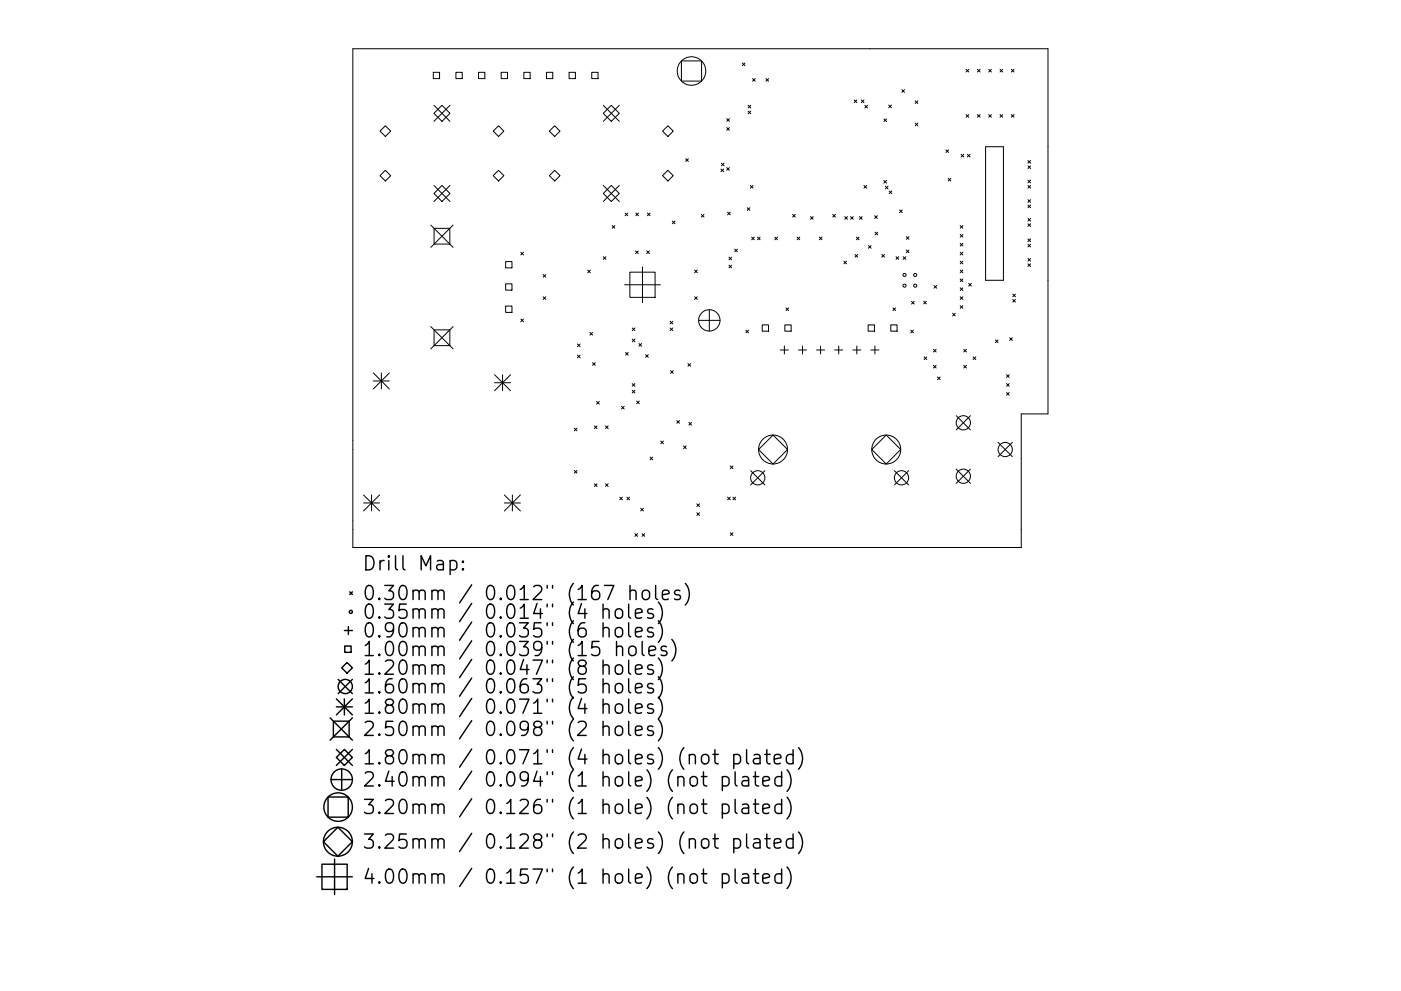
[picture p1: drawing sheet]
<svg xmlns="http://www.w3.org/2000/svg" width="297mm" height="210mm" viewBox="0 0 297 210" stroke-linecap="round" stroke-linejoin="round" font-family="sans-serif">
<defs><g id="words">
<g font-size="4.2">
<text x="76.7" y="121.1">Drill Map:</text>
<text x="76.7" y="127.4">0.30mm / 0.012&quot; (167 holes)</text>
<text x="76.7" y="131.3">0.35mm / 0.014&quot; (4 holes)</text>
<text x="76.7" y="135.3">0.90mm / 0.035&quot; (6 holes)</text>
<text x="76.7" y="139.2">1.00mm / 0.039&quot; (15 holes)</text>
<text x="76.7" y="143.2">1.20mm / 0.047&quot; (8 holes)</text>
<text x="76.7" y="147.2">1.60mm / 0.063&quot; (5 holes)</text>
<text x="76.7" y="151.5">1.80mm / 0.071&quot; (4 holes)</text>
<text x="76.7" y="156.2">2.50mm / 0.098&quot; (2 holes)</text>
<text x="76.7" y="162.2">1.80mm / 0.071&quot; (4 holes) (not plated)</text>
<text x="76.7" y="166.9">2.40mm / 0.094&quot; (1 hole) (not plated)</text>
<text x="76.7" y="172.7">3.20mm / 0.126&quot; (1 hole) (not plated)</text>
<text x="76.7" y="180.1">3.25mm / 0.128&quot; (2 holes) (not plated)</text>
<text x="76.7" y="187.5">4.00mm / 0.157&quot; (1 hole) (not plated)</text>
</g>
</g></defs>
<g fill="none" stroke="#000" stroke-width=".21">
<path d="M74.8 10.3h147.4v77.5h-5.7v28.4h-141.7zM91.9 15.3h1.3v1.4h-1.3zM96.7 15.3h1.3v1.4h-1.3zM101.5 15.3h1.3v1.4h-1.3zM106.3 15.3h1.3v1.4h-1.3zM111.1 15.3h1.3v1.4h-1.3zM115.9 15.3h1.3v1.4h-1.3zM120.7 15.3h1.3v1.4h-1.3zM125.5 15.3h1.3v1.4h-1.3zM144.5 12.9h4.2v4.3h-4.2zM157.4 13.4l.5 .5M157.9 13.4l-.5 .5"/>
<path d="M159.6 16.7l.5 .5M160.1 16.7l-.5 .5M162.4 16.7l.6 .5M163 16.7l-.6 .5M191.2 19l.6 .6M191.8 19l-.6 .6M204.8 14.7l.6 .6M205.4 14.7l-.6 .6M207.2 14.7l.6 .6M207.8 14.7l-.6 .6M209.6 14.7l.6 .6M210.2 14.7l-.6 .6"/>
<path d="M212 14.7l.6 .6M212.6 14.7l-.6 .6M214.4 14.7l.6 .6M215 14.7l-.6 .6M80.6 27.8l1.1-1.1 1.1 1.1-1.1 1.2zM80.6 37.3l1.1-1.2 1.1 1.2-1.1 1.1zM92 22.3l3.4 3.4M92 39.3l3.4 3.4M93.7 22.3l1.7 1.7-1.7 1.7-1.7-1.7zM95.4 22.3l-3.4 3.4M95.4 39.3l-3.4 3.4M104.6 27.8l1.1-1.1 1.1 1.1-1.1 1.2z"/>
<path d="M104.6 37.3l1.1-1.2 1.1 1.2-1.1 1.1zM116.5 27.8l1.1-1.1 1.1 1.1-1.1 1.2zM116.5 37.3l1.1-1.2 1.1 1.2-1.1 1.1zM127.9 22.3l3.4 3.4M127.9 39.3l3.4 3.4M129.6 22.3l1.7 1.7-1.7 1.7-1.7-1.7zM131.3 22.3l-3.4 3.4M131.3 39.3l-3.4 3.4M140.5 27.8l1.1-1.1 1.1 1.1-1.1 1.2zM140.5 37.3l1.1-1.2 1.1 1.2-1.1 1.1zM145.4 33.7l.6 .5M146 33.7l-.6 .5"/>
<path d="M152.9 35.9l.5 .5M152.9 34.6l.6 .6M153.4 35.9l-.5 .5M153.5 34.6l-.6 .6M154.1 27.1l.5 .5M154.1 35.6l.5 .5M154.1 25.2l.6 .5M154.6 27.1l-.5 .5M154.6 35.6l-.5 .5M154.7 25.2l-.6 .5M158.6 22.3l.6 .6M158.6 23.6l.6 .5"/>
<path d="M159.1 39.3l.5 .6M159.2 22.3l-.6 .6M159.2 23.6l-.6 .5M159.6 39.3l-.5 .6M181.1 21.2l.6 .6M181.7 21.2l-.6 .6M182.6 21.2l.6 .6M183.2 21.2l-.6 .6M183.2 39.3l.5 .6M183.4 22.3l.5 .6M183.7 39.3l-.5 .6M183.9 22.3l-.5 .6"/>
<path d="M187.4 38.3l.6 .6M187.4 25.2l.6 .6M187.7 39.5l.6 .6M188 38.3l-.6 .6M188 25.2l-.6 .6M188.3 39.5l-.6 .6M188.4 22.3l.6 .6M189 22.3l-.6 .6M194 21.4l.6 .6M194 26.1l.6 .6M194.6 21.4l-.6 .6M194.6 26.1l-.6 .6"/>
<path d="M200.6 31.8l.5 .6M201 37.8l.6 .6M201.1 31.8l-.5 .6M201.6 37.8l-.6 .6M203.8 32.7l.5 .6M204.3 32.7l-.5 .6M204.8 24.3l.6 .6M205.1 32.7l.6 .6M205.4 24.3l-.6 .6M205.7 32.7l-.6 .6M207.2 24.3l.6 .6M207.8 24.3l-.6 .6"/>
<path d="M209 31.1h3.7v28.4h-3.7zM209.6 24.3l.6 .6M210.2 24.3l-.6 .6M212 24.3l.6 .6M212.6 24.3l-.6 .6M214.4 24.3l.6 .6M215 24.3l-.6 .6M217.9 34.1l.6 .5M217.9 35.2l.6 .6M217.9 38.2l.6 .6M217.9 39.3l.6 .6M218.5 34.1l-.6 .5"/>
<path d="M218.5 35.2l-.6 .6M218.5 38.2l-.6 .6M218.5 39.3l-.6 .6M91.3 47.8l4.8 4.7M92 41l1.7-1.7 1.7 1.7-1.7 1.7zM92 48.4h3.4v3.4h-3.4zM96.1 47.8l-4.8 4.7M107.2 55.5h1.3v1.3h-1.3zM110.4 53.5l.6 .6M111 53.5l-.6 .6M115.2 58.2l.5 .6M115.7 58.2l-.5 .6"/>
<path d="M124.6 57.3l.6 .6M125.2 57.3l-.6 .6M127.9 41l1.7-1.7 1.7 1.7-1.7 1.7zM127.9 54.5l.6 .5M128.5 54.5l-.6 .5M129.8 47.9l.6 .5M130.4 47.9l-.6 .5M132.5 45.2l.6 .6M133.1 45.2l-.6 .6M133.5 57.7h5.4v5.4h-5.4zM134.8 53.2l.5 .6M134.8 45.2l.6 .6"/>
<path d="M135.3 53.2l-.5 .6M135.4 45.2l-.6 .6M136.2 56.6v7.6M137.1 53.2l.6 .6M137.3 45.2l.5 .6M137.7 53.2l-.6 .6M137.8 45.2l-.5 .6M142.5 46.9l.6 .6M143.1 46.9l-.6 .6M147.3 57.3l.5 .6M147.8 57.3l-.5 .6M148.7 45.5l.6 .6"/>
<path d="M149.3 45.5l-.6 .6M154.3 45l.5 .6M154.5 54.6l.6 .5M154.5 56.3l.6 .5M154.8 45l-.5 .6M155.1 54.6l-.6 .5M155.1 56.3l-.6 .5M155.8 52.9l.5 .5M156.3 52.9l-.5 .5M158.4 44.1l.6 .5M159 44.1l-.6 .5M159.4 50.3l.5 .6"/>
<path d="M159.9 50.3l-.5 .6M160.6 50.3l.6 .6M161.2 50.3l-.6 .6M164.3 50.3l.5 .6M164.8 50.3l-.5 .6M168.1 45.5l.5 .6M168.6 45.5l-.5 .6M169 50.3l.6 .6M169.6 50.3l-.6 .6M171.8 46l.6 .5M172.4 46l-.6 .5M173.7 50.3l.6 .6"/>
<path d="M174.3 50.3l-.6 .6M176.6 45.5l.5 .6M177.1 45.5l-.5 .6M178.9 55.4l.6 .6M179.1 46l.6 .5M179.5 55.4l-.6 .6M179.7 46l-.6 .5M180.3 46l.6 .5M180.9 46l-.6 .5M181.3 54l.6 .6M181.6 50.3l.5 .6M181.9 54l-.6 .6"/>
<path d="M182.1 50.3l-.5 .6M182.2 46l.6 .5M182.8 46l-.6 .5M184.1 52.1l.6 .6M184.7 52.1l-.6 .6M185.4 45.8l.6 .5M185.5 49.3l.6 .5M186 45.8l-.6 .5M186.1 49.3l-.6 .5M187 54l.5 .6M187.5 54l-.5 .6M188.5 40.5l.6 .6"/>
<path d="M189.1 40.5l-.6 .6M190 54.5l.5 .5M190.5 54.5l-.5 .5M190.7 44.5l.6 .6M191.3 44.5l-.6 .6M191.5 54.5l.6 .5M192.1 54.5l-.6 .5M192.1 50.2l.6 .6M192.1 53l.6 .6M192.7 50.2l-.6 .6M192.7 53l-.6 .6M203.6 47.9l.5 .5"/>
<path d="M203.6 49.7l.5 .6M203.6 51.6l.5 .6M203.6 53.5l.5 .6M203.6 55.4l.5 .6M203.6 57.3l.5 .6M203.6 59.2l.5 .6M204.1 57.3l-.5 .6M204.1 47.9l-.5 .5M204.1 49.7l-.5 .6M204.1 51.6l-.5 .6M204.1 53.5l-.5 .6M204.1 55.4l-.5 .6"/>
<path d="M204.1 59.2l-.5 .6M217.9 42.4l.6 .5M217.9 43.5l.6 .6M217.9 46.3l.6 .6M217.9 47.5l.6 .5M217.9 50.7l.6 .6M217.9 51.8l.6 .6M217.9 54.8l.6 .6M217.9 56l.6 .5M218.5 42.4l-.6 .5M218.5 43.5l-.6 .6M218.5 46.3l-.6 .6"/>
<path d="M218.5 47.5l-.6 .5M218.5 50.7l-.6 .6M218.5 51.8l-.6 .6M218.5 54.8l-.6 .6M218.5 56l-.6 .5M79.2 79.1l3.4 3.4M80.9 79.1v3.4M82.6 79.1l-3.4 3.4M91.3 69.3l4.8 4.7M92 70h3.4v3.3h-3.4zM96.1 69.3l-4.8 4.7M104.9 79.5l3.4 3.4"/>
<path d="M106.6 79.5v3.4M107.2 60.2h1.3v1.4h-1.3zM107.2 64.9h1.3v1.4h-1.3zM108.3 79.5l-3.4 3.4M110.4 67.7l.6 .6M111 67.7l-.6 .6M115.2 63l.5 .5M115.7 63l-.5 .5M122.4 73l.6 .5M122.4 75.3l.6 .6M123 73l-.6 .5M123 75.3l-.6 .6"/>
<path d="M125.1 70.5l.5 .6M125.6 70.5l-.5 .6M125.6 76.9l.6 .6M126.2 76.9l-.6 .6M132.4 60.4h7.6M132.6 74.8l.6 .5M133.2 74.8l-.6 .5M134 69.6l.6 .5M134 71.9l.6 .6M134.6 69.6l-.6 .5M134.6 71.9l-.6 .6M135.5 72.9l.5 .6"/>
<path d="M136 72.9l-.5 .6M136.9 75.2l.5 .6M137.4 75.2l-.5 .6M142.1 68.2l.5 .5M142.1 69.6l.5 .5M142.2 78.7l.5 .5M142.6 69.6l-.5 .5M142.6 68.2l-.5 .5M142.7 78.7l-.5 .5M145.9 77.1l.5 .6M146.4 77.1l-.5 .6M147.3 63l.5 .5"/>
<path d="M147.8 63l-.5 .5M148.1 68h4.6M150.4 65.7v4.5M158.1 70.1l.6 .5M158.7 70.1l-.6 .5M161.6 68.9h1.3v1.4h-1.3zM165.5 74.3h1.7M166.3 73.4v1.7M166.4 68.9h1.3v1.4h-1.3zM166.6 65.3l.6 .6M167.2 65.3l-.6 .6M169.3 74.3h1.7"/>
<path d="M170.1 73.4v1.7M173.1 74.3h1.7M174 73.4v1.7M177 74.3h1.7M177.8 73.4v1.7M180.8 74.3h1.7M181.7 73.4v1.7M184.1 68.9h1.3v1.4h-1.3zM184.6 74.3h1.7M185.5 73.4v1.7M188.9 68.9h1.3v1.4h-1.3zM189.3 65.3l.6 .6"/>
<path d="M189.9 65.3l-.6 .6M193.1 70.1l.6 .5M193.3 63.9l.5 .6M193.7 70.1l-.6 .5M193.8 63.9l-.5 .6M195.8 63.9l.6 .6M195.9 75.7l.6 .6M196.4 63.9l-.6 .6M196.5 75.7l-.6 .6M197.9 74.1l.6 .6M197.9 77.5l.6 .6M198 60.6l.6 .5"/>
<path d="M198.5 74.1l-.6 .6M198.5 77.5l-.6 .6M198.6 60.6l-.6 .5M198.8 80l.5 .5M199.3 80l-.5 .5M202 66.5l.5 .5M202.5 66.5l-.5 .5M203.6 61.1l.5 .5M203.6 63l.5 .5M203.6 64.9l.5 .5M204.1 64.9l-.5 .5M204.1 61.1l-.5 .5"/>
<path d="M204.1 63l-.5 .5M204.3 74.1l.6 .6M204.3 77.5l.6 .6M204.9 74.1l-.6 .6M204.9 77.5l-.6 .6M205.4 60.1l.5 .6M205.9 60.1l-.5 .6M206.3 75.7l.6 .6M206.9 75.7l-.6 .6M211 72.1l.6 .6M211.6 72.1l-.6 .6M213.4 79.5l.6 .6"/>
<path d="M214 79.5l-.6 .6M214.1 71.7l.5 .5M214.6 71.7l-.5 .5M214.7 62.4l.6 .6M214.7 63.5l.6 .6M215.3 62.4l-.6 .6M215.3 63.5l-.6 .6M79.2 80.8h3.4M104.9 81.2h3.4M121.8 90.8l.5 .6M121.8 99.8l.5 .6M122.3 90.8l-.5 .6"/>
<path d="M122.3 99.8l-.5 .6M126 90.4l.6 .5M126.5 85.2l.6 .5M126.6 90.4l-.6 .5M127.1 85.2l-.6 .5M128.4 90.4l.5 .5M128.9 90.4l-.5 .5M131.8 86.2l.5 .6M132.3 86.2l-.5 .6M134 81.4l.6 .6M134 82.8l.6 .6M134.6 81.4l-.6 .6"/>
<path d="M134.6 82.8l-.6 .6M135 85.1l.5 .6M135.5 85.1l-.5 .6M137.8 97l.6 .5M138.4 97l-.6 .5M140.1 93.6l.6 .5M140.7 93.6l-.6 .5M143.5 89.2l.6 .6M144.1 89.2l-.6 .6M144.9 94.6l.6 .6M145.5 94.6l-.6 .6M146.1 89.6l.5 .6"/>
<path d="M146.6 89.6l-.5 .6M154.8 98.9l.6 .5M155.4 98.9l-.6 .5M159.1 99.9l3.1 3M162.2 99.9l-3.1 3M163.9 92.3l3.1 3.1-3.1 3-3.1-3zM187.9 92.3l3.1 3.1-3.1 3-3.1-3zM189.6 99.9l3 3M192.6 99.9l-3 3M202.7 88.2l3.1 3M202.7 99.5l3.1 3.1M205.8 88.2l-3.1 3"/>
<path d="M205.8 99.5l-3.1 3.1M211.6 93.9l3 3M213.4 81.4l.6 .6M213.4 83.3l.6 .5M214 81.4l-.6 .6M214 83.3l-.6 .5M214.6 93.9l-3 3M77.1 105l3.4 3.4M77.1 106.7h3.4M78.8 105v3.4M80.5 105l-3.4 3.4M106.9 106.7h3.4"/>
<path d="M106.9 105l3.4 3.4M108.6 105v3.4M110.3 105l-3.4 3.4M126 102.6l.6 .6M126.6 102.6l-.6 .6M128.4 102.6l.5 .6M128.9 102.6l-.5 .6M131.4 105.5l.6 .5M132 105.5l-.6 .5M132.9 105.5l.6 .5M133.5 105.5l-.6 .5M134.6 113.2l.6 .6"/>
<path d="M135.2 113.2l-.6 .6M135.8 107.8l.6 .6M136.1 113.2l.6 .6M136.4 107.8l-.6 .6M136.7 113.2l-.6 .6M147.7 106.9l.6 .6M147.7 108.8l.6 .6M148.3 106.9l-.6 .6M148.3 108.8l-.6 .6M154.3 105.5l.5 .5M154.8 105.5l-.5 .5M154.8 113l.6 .6"/>
<path d="M155.4 113l-.6 .6M155.4 105.5l.6 .5M156 105.5l-.6 .5"/>
<circle cx="146.6" cy="15.1" r="3"/>
<circle cx="191.8" cy="58.3" r=".33"/>
<circle cx="194" cy="58.3" r=".33"/>
<circle cx="150.4" cy="68" r="2.27"/>
<circle cx="191.8" cy="60.6" r=".33"/>
<circle cx="194" cy="60.6" r=".33"/>
<circle cx="163.9" cy="95.4" r="3.1"/>
<circle cx="187.9" cy="95.4" r="3.1"/>
<circle cx="204.2" cy="89.7" r="1.51"/>
<circle cx="213.1" cy="95.4" r="1.51"/>
<circle cx="160.7" cy="101.4" r="1.51"/>
<circle cx="191.1" cy="101.4" r="1.51"/>
<circle cx="204.2" cy="101" r="1.51"/>
</g>
<g fill="none" stroke="#000" stroke-width=".3">
<path d="M95.4 119.1l.9-.2 .6 .6v.8l-.3 .5-.3 .1-.9-.1M98.1 119.1l.2 .1-.2 .1-.1-.1 .1-.1v.2M73 133.8h1.7M73.1 137.1h1.3v1.3h-1.3zM73.9 132.9v1.7M74.1 125.6l.6 .5M74.7 125.6l-.6 .5M98.1 120.6l.2 .2-.2 .1-.1-.1 .1-.2v.3M127.9 129.5a.74 .74 0 0 1 1.2 .1v1.6M127.9 133.4a.74 .74 0 0 1 1.2 .2v1.5M127.9 128.2v3M127.9 132.1v3"/>
<path d="M130.6 133.4a.81 .81 0 0 1 .8-.3 .81 .81 0 0 1 .6 .6v.9a.81 .81 0 0 1-.8 .6 .81 .81 0 0 1-.8-.6v-.9zM130.7 129.3a.81 .81 0 0 1 1.3 .4v.9a.81 .81 0 0 1-.8 .6 .81 .81 0 0 1-.8-.6v-.9zM130.7 137.4a.75 .75 0 0 1 1.3 .1v1.6M130.7 136.1v3M133.3 128.2v2.5l.4 .5M133.3 132.1v2.6l.4 .4M133.4 137.4a.81 .81 0 0 1 .8-.3 .81 .81 0 0 1 .7 .6v.8a.81 .81 0 0 1-.8 .6 .81 .81 0 0 1-.8-.6v-.8zM133.6 125.5a.74 .74 0 0 1 1.3 .1v1.6M133.6 124.2v3M134.7 130.2l1.4-.3-.1-.6-.9-.1-.4 .4v1.1l.2 .3 .2 .2 .9-.2M134.7 134.1l1.4-.3-.1-.5-.9-.2-.4 .5v1.1l.2 .3 .2 .1 .9-.1M136.1 136.1v2.6l.5 .4"/>
<path d="M136.3 125.5a.81 .81 0 0 1 .8-.3 .81 .81 0 0 1 .6 .6v.8a.81 .81 0 0 1-.8 .6 .81 .81 0 0 1-.8-.6v-.8zM137.6 138.1l1.4-.3-.1-.6-.9-.1-.4 .4v1.2l.1 .2 .3 .2 .9-.2M138.4 129.3l-.7-.1-.4 .4 .1 .4 1 .3 .2 .3-.2 .4-.3 .2-.8-.2M138.4 133.3l-.7-.2-.4 .5 .1 .4 1 .3 .2 .3-.2 .4-.3 .1-.8-.1M139 124.2v2.6l.4 .4M139.6 127.7a3.4 3.4 0 0 1 0 4.6M139.6 131.7a3.4 3.4 0 0 1 0 4.6M139.6 139.6a3.4 3.4 0 0 1 0 4.6M140.4 126.2l1.5-.3-.2-.5-.8-.2-.5 .4v1.2l.2 .3 .3 .1 .8-.1M141.3 137.2l-.7-.1-.5 .4 .2 .4 1 .3 .1 .3-.1 .4-.3 .2-.9-.2M142.4 135.7a3.4 3.4 0 0 1 0 4.5M144.1 125.4l-.7-.2-.4 .4 .1 .5 1 .3 .2 .2-.2 .5-.2 .1-.9-.1"/>
<path d="M145.3 123.8a3.4 3.4 0 0 1 0 4.6M70 152.3l4.7 4.7M70.7 153h3.3v3.3h-3.3zM71.3 148.3l3.4 3.4M71.3 150h3.4M71.3 159l3.4 3.4M71.7 144.1l3 3.1M72.4 141.7l1.2-1.1 1.1 1.1-1.1 1.1zM73 159l1.7 1.7-1.7 1.7-1.7-1.7zM73 148.3v3.4M74.7 144.1l-3 3.1M74.7 148.3l-3.4 3.4"/>
<path d="M74.7 152.3l-4.7 4.7M74.7 159l-3.4 3.4M127.9 141.3a.74 .74 0 0 1 1.2 .2v1.5M127.9 145.3a.74 .74 0 0 1 1.2 .1v1.6M127.9 149.6a.74 .74 0 0 1 1.2 .2v1.5M127.9 154.3a.75 .75 0 0 1 1.2 .2v1.5M127.9 140v3M127.9 144v3M127.9 148.3v3M127.9 153v3M130.6 141.3a.81 .81 0 0 1 .8-.3 .81 .81 0 0 1 .6 .6v.9a.81 .81 0 0 1-.8 .6 .81 .81 0 0 1-.8-.6v-.9zM130.6 154.3a.81 .81 0 0 1 .8-.3 .81 .81 0 0 1 .6 .6v.9a.81 .81 0 0 1-.8 .6 .81 .81 0 0 1-.8-.6v-.9z"/>
<path d="M130.7 145.2a.81 .81 0 0 1 1.3 .4v.8a.81 .81 0 0 1-.8 .6 .81 .81 0 0 1-.8-.6v-.8zM130.7 149.5a.81 .81 0 0 1 1.3 .4v.9a.81 .81 0 0 1-.8 .6 .81 .81 0 0 1-.8-.6v-.9zM133.3 140v2.6l.4 .4M133.3 144v2.6l.4 .4M133.3 148.3v2.6l.4 .4M133.3 153v2.6l.4 .4M134.7 142l1.4-.2-.1-.6-.9-.2-.4 .5v1.1l.2 .3 .2 .1 .9-.1M134.7 146l1.4-.3-.1-.5-.9-.2-.4 .4v1.2l.2 .3 .2 .1 .9-.1M134.7 150.3l1.4-.3-.1-.5-.9-.2-.4 .5v1.1l.2 .3 .2 .1 .9-.1M134.7 155l1.4-.3-.1-.5-.9-.2-.4 .5v1.1l.2 .3 .2 .1 .9-.1M138.4 141.2l-.7-.2-.4 .5 .1 .4 1 .3 .2 .3-.2 .4-.3 .1-.8-.1M138.4 145.2l-.7-.2-.4 .4 .1 .5 1 .3 .2 .2-.2 .5-.3 .1-.8-.1"/>
<path d="M138.4 149.5l-.7-.2-.4 .5 .1 .4 1 .3 .2 .3-.2 .4-.3 .1-.8-.1M138.4 154.2l-.7-.2-.4 .5 .1 .4 1 .3 .2 .3-.2 .4-.3 .1-.8-.1M139.6 143.6a3.4 3.4 0 0 1 0 4.6M139.6 147.9a3.4 3.4 0 0 1 0 4.6M139.6 152.6a3.4 3.4 0 0 1 0 4.6M151.6 159.1v2.5l.1 .3 .6 .2M158.3 159.1v2.5l.4 .5M162.6 159.1v2.5l.1 .3 .6 .2M168.1 159.1v3M169.3 158.6a3.4 3.4 0 0 1 0 4.6M68.6 178.6l3-3.1 3.1 3.1-3.1 3.1zM69.6 169.1h4.2v4.3h-4.2z"/>
<path d="M70.2 165.4h4.5M72.4 163.1v4.6M146.4 165a.81 .81 0 0 1 .8-.3 .81 .81 0 0 1 .7 .6v.9a.81 .81 0 0 1-.8 .6 .81 .81 0 0 1-.8-.6v-.9zM146.6 170.7a.81 .81 0 0 1 1.3 .5v.8a.81 .81 0 0 1-.8 .6 .81 .81 0 0 1-.8-.6v-.8zM148.7 164.8h1.2M148.7 170.6h1.2M149 160.2a.81 .81 0 0 1 1.3 .4v.9a.81 .81 0 0 1-.8 .6 .81 .81 0 0 1-.8-.6v-.9zM149 178.1a.81 .81 0 0 1 1.3 .4v.9a.81 .81 0 0 1-.8 .6 .81 .81 0 0 1-.8-.6v-.9zM149.1 163.8v2.5l.2 .3 .6 .2M149.1 169.6v2.6l.2 .3 .6 .1M151.1 160.1h1.2M151.1 177.9h1.2"/>
<path d="M151.6 176.9v2.6l.1 .3 .6 .1M153.1 164.9l.9-.1 .6 .5v.9l-.3 .4-.3 .2-.9-.2M153.1 170.7l.9-.1 .6 .6v.8l-.3 .5-.3 .1-.9-.1M153.1 164.8v3M153.1 170.6v3M155.6 160.2l.8-.1 .6 .5v.9l-.3 .4-.3 .2-.8-.2M155.6 178.1l.8-.2 .6 .6v.9l-.3 .4-.3 .1-.8-.1M155.6 160.1v3M155.6 177.9v3M155.9 163.8v2.5l.4 .5M155.9 169.6v2.6l.4 .4M157.4 164.9l.3-.1 .9 .1 .1 .3v1.6"/>
<path d="M157.4 170.7l.3-.1 .9 .1 .1 .3v1.6M158.3 176.9v2.6l.4 .4M158.7 165.5l-1 .1a.59 .59 0 0 0-.4 .6 .59 .59 0 0 0 .4 .6l1-.2M158.7 171.3l-1 .2a.59 .59 0 0 0-.4 .5 .59 .59 0 0 0 .4 .6l1-.1M159.7 164.8h1.2M159.7 170.6h1.2M159.9 160.2l.2-.1 .9 .1 .1 .3v1.6M159.9 178.1l.2-.2 .9 .2 .1 .3v1.5M160.1 163.8v2.5l.2 .3 .6 .2M160.1 169.6v2.6l.2 .3 .6 .1M161.1 160.8l-1 .1a.59 .59 0 0 0-.4 .6 .59 .59 0 0 0 .4 .6l1-.2M161.1 178.7l-1 .1a.59 .59 0 0 0-.4 .6 .59 .59 0 0 0 .4 .5l1-.1"/>
<path d="M161.7 165.8l1.4-.3-.1-.6-.9-.1-.4 .4v1.1l.2 .3 .2 .2 .9-.2M161.7 171.6l1.4-.3-.1-.6-.9-.1-.4 .4v1.2l.2 .3 .2 .1 .9-.1M162.1 160.1h1.2M162.1 177.9h1.2M162.6 176.9v2.6l.1 .3 .6 .1M164.1 161.1l1.5-.3-.2-.6-.8-.1-.5 .4v1.1l.2 .3 .3 .2 .8-.2M164.1 178.9l1.5-.2-.2-.6-.8-.2-.5 .5v1.1l.2 .3 .3 .1 .8-.1M165.7 164.9l-.8-.1-.6 .5v.9l.3 .4 .3 .2 .8-.2M165.7 170.7l-.8-.1-.6 .6v.8l.3 .5 .3 .1 .8-.1M165.7 163.8v3M165.7 169.6v3M166.9 163.3a3.4 3.4 0 0 1 0 4.6"/>
<path d="M166.9 169.2a3.4 3.4 0 0 1 0 4.5M168.1 160.2l-.8-.1-.6 .5v.9l.3 .4 .3 .2 .8-.2M168.1 178.1l-.8-.2-.6 .6v.9l.3 .4 .3 .1 .8-.1M168.1 176.9v3M169.3 176.5a3.4 3.4 0 0 1 0 4.6M67.2 186h7.5M68.3 183.4h5.3v5.3h-5.3zM70.9 182.2v7.6M146.6 185.5a.81 .81 0 0 1 1.3 .5v.8a.81 .81 0 0 1-.8 .6 .81 .81 0 0 1-.8-.6v-.8zM148.7 185.4h1.2M149.1 184.4v2.6l.2 .2 .6 .2M153.1 185.5l.9-.1 .6 .6v.8l-.3 .4-.3 .2-.9-.2"/>
<path d="M153.1 185.4v3M155.9 184.4v2.6l.4 .4M157.4 185.5l.3-.1 .9 .1 .1 .3v1.6M158.7 186.1l-1 .1a.59 .59 0 0 0-.4 .6 .59 .59 0 0 0 .4 .6l1-.2M159.7 185.4h1.2M160.1 184.4v2.6l.2 .2 .6 .2M161.7 186.4l1.4-.3-.1-.6-.9-.1-.4 .4v1.2l.2 .2 .2 .2 .9-.2M165.7 185.5l-.8-.1-.6 .6v.8l.3 .4 .3 .2 .8-.2M165.7 184.4v3M166.9 184a3.4 3.4 0 0 1 0 4.5"/>
<circle cx="74.4" cy="129.8" r=".33"/>
<circle cx="73.2" cy="145.7" r="1.51"/>
<circle cx="71.6" cy="178.6" r="3.1"/>
<circle cx="71.7" cy="171.2" r="3"/>
<circle cx="72.4" cy="165.4" r="2.27"/>
</g>
<use href="#words"/>
</svg>
